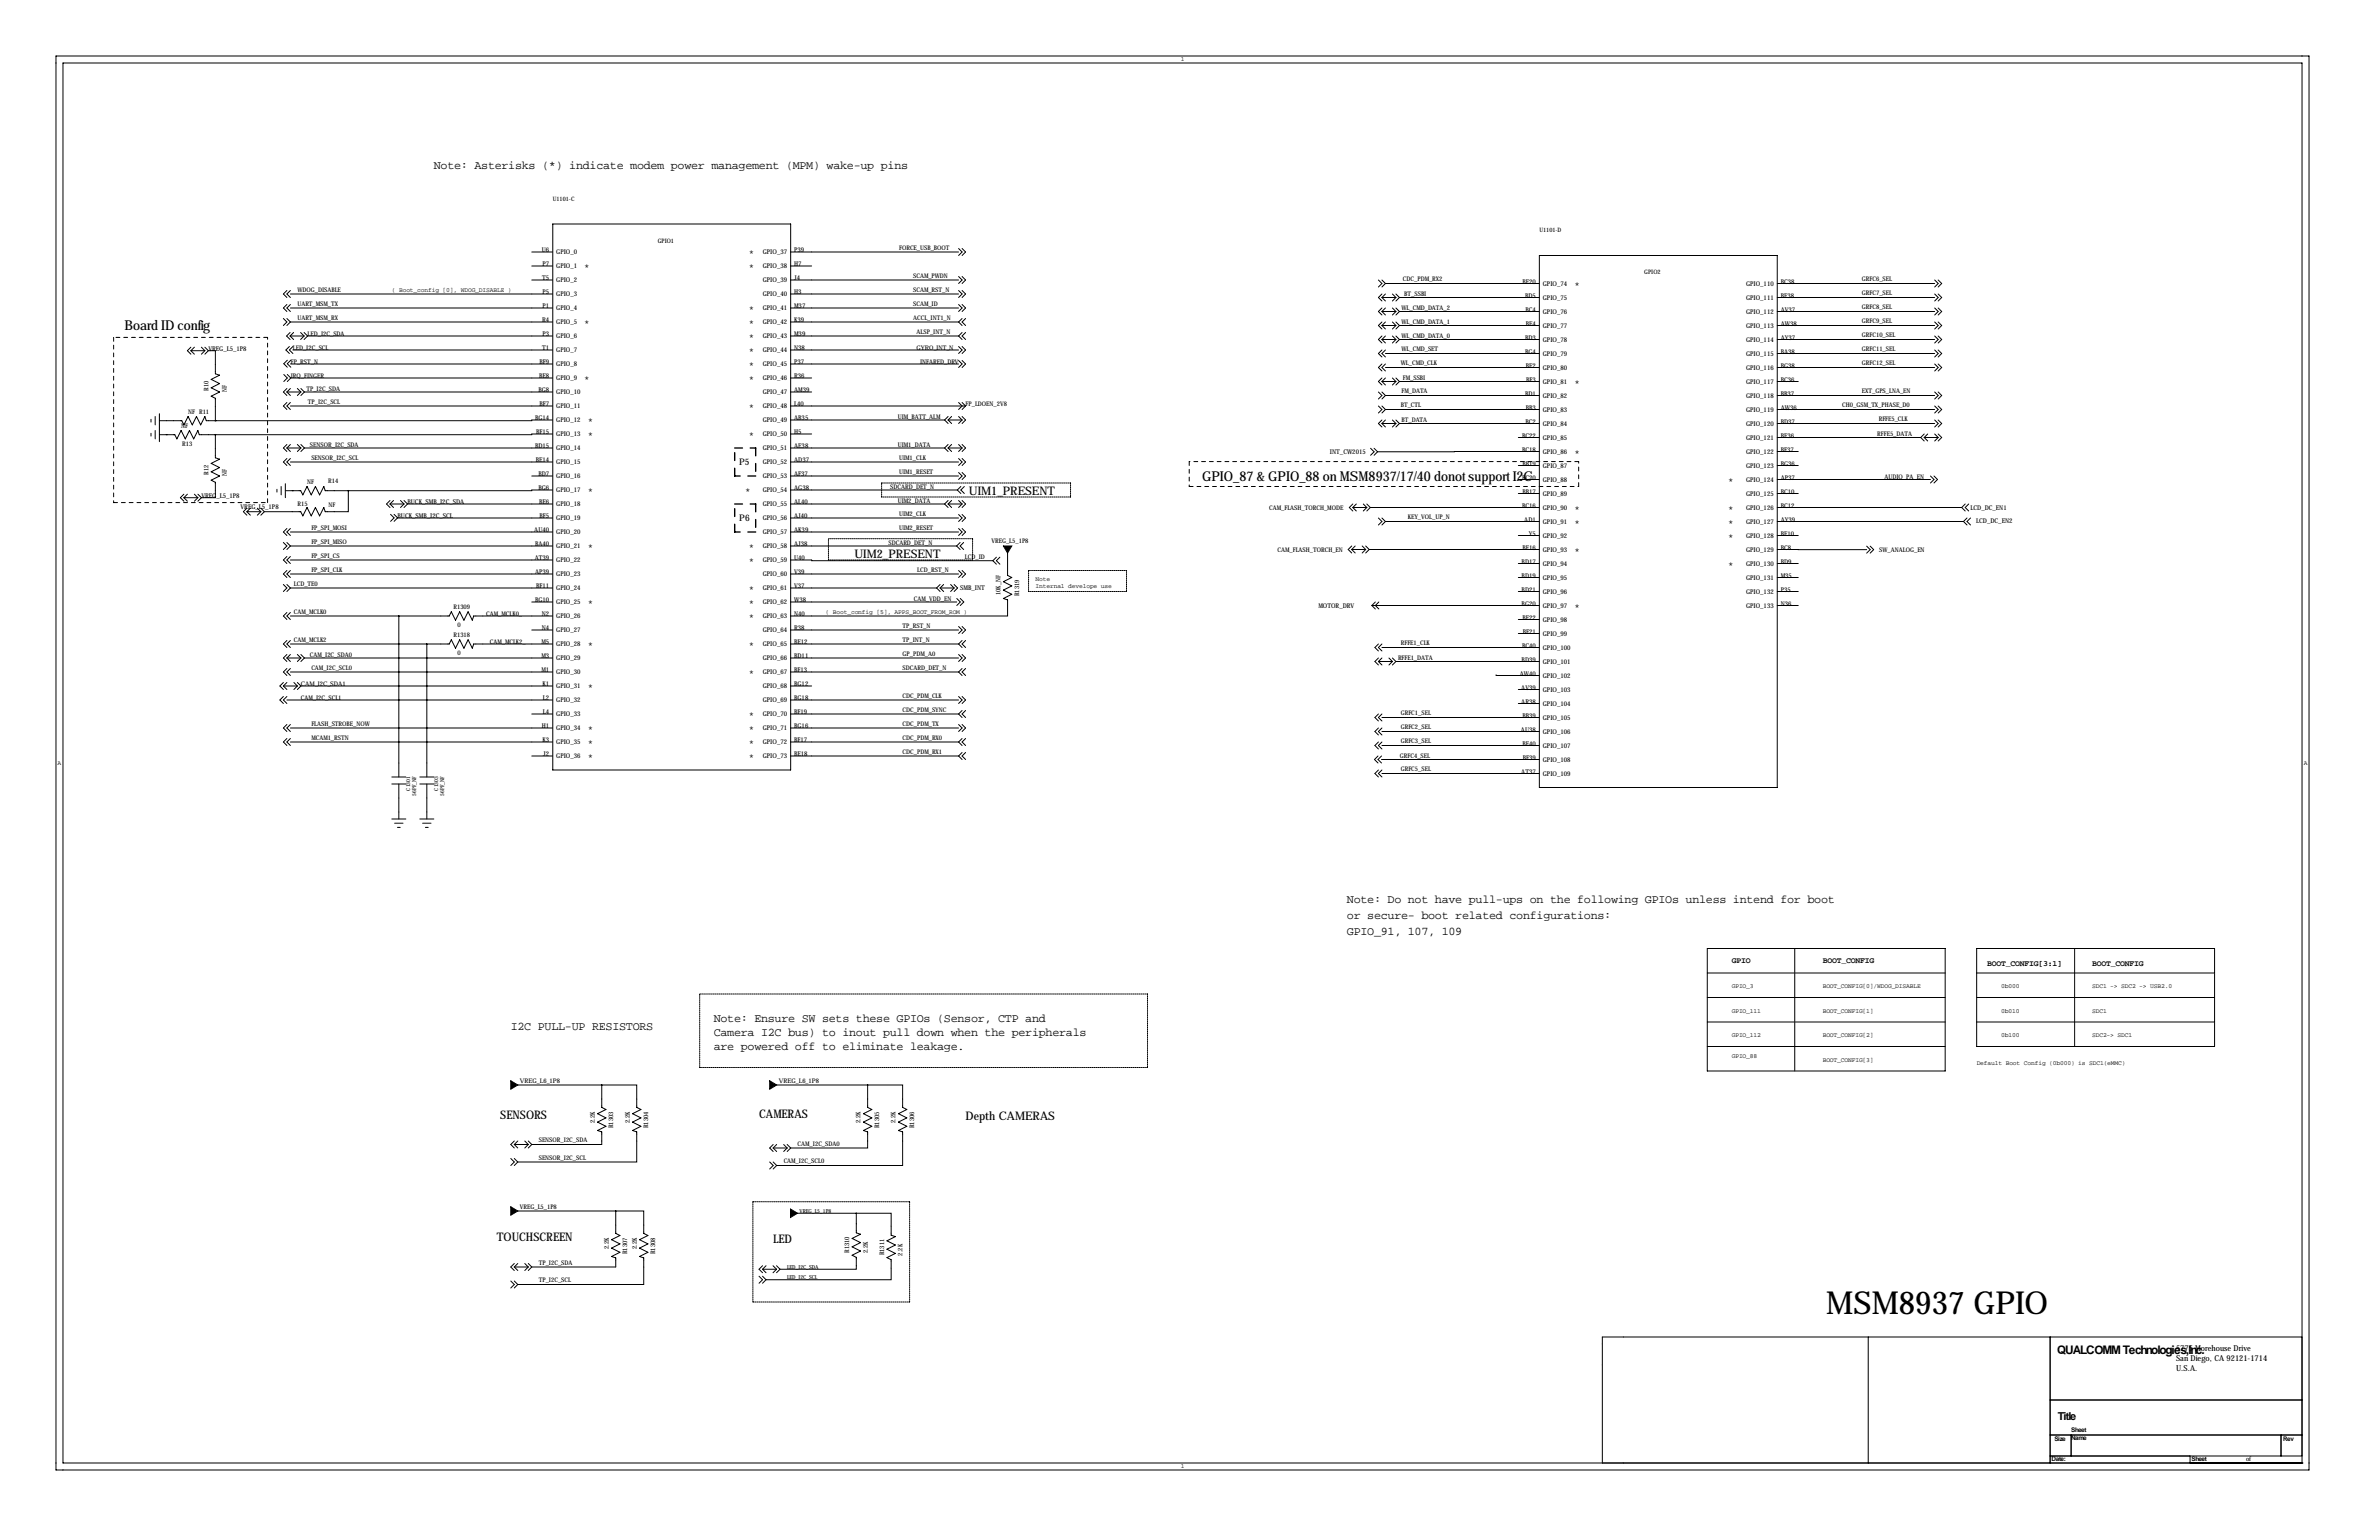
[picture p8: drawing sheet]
<svg xmlns="http://www.w3.org/2000/svg" width="864mm" height="559mm" viewBox="0 0 864 559" stroke-linecap="round" stroke-linejoin="round" font-family="sans-serif">
<defs><g id="words">
<text font-size="11.5" x="662.9" y="476.8">MSM8937 GPIO</text>
<g font-size="4.9">
<text x="45.2" y="119.8">Board ID config</text>
<text x="436.4" y="174.5">GPIO_87 &amp; GPIO_88 on MSM8937/17/40 donot support I2C</text>
</g>
<g font-size="4.3">
<text x="157.5" y="61.5">Note: Asterisks (*) indicate modem power management (MPM) wake-up pins</text>
<text x="351.7" y="179.5">UIM1_PRESENT</text>
<text x="310.2" y="202.3">UIM2_PRESENT</text>
<text x="488.9" y="327.7">Note: Do not have pull-ups on the following GPIOs unless intend for boot</text>
<text x="488.9" y="333.5">or secure- boot related configurations:</text>
<text x="488.9" y="339.3">GPIO_91, 107, 109</text>
<text x="259.1" y="370.8">Note: Ensure SW sets these GPIOs (Sensor, CTP and</text>
<text x="185.4" y="373.9">I2C PULL-UP RESISTORS</text>
<text x="259.1" y="375.9">Camera I2C bus) to inout pull down when the peripherals</text>
<text x="259.1" y="381">are powered off to eliminate leakage.</text>
<text x="181.6" y="405.9">SENSORS</text>
<text x="275.6" y="405.6">CAMERAS</text>
<text x="350.5" y="406.4">Depth CAMERAS</text>
<text x="180.3" y="450.3">TOUCHSCREEN</text>
<text x="280.6" y="450.9">LED</text>
<text x="746.8" y="491.2">QUALCOMM Technologies,Inc.</text>
</g>
<text font-size="4" x="747" y="515.1">Title</text>
<g font-size="3.3">
<text x="271.8" y="93">*</text>
<text x="212.1" y="98">*</text>
<text x="271.8" y="98">*</text>
<text x="571.5" y="104.4">*</text>
<text x="271.8" y="113.3">*</text>
<text x="212.1" y="118.4">*</text>
<text x="271.8" y="118.4">*</text>
<text x="271.8" y="123.4">*</text>
<text x="271.8" y="128.5">*</text>
<text x="271.8" y="133.6">*</text>
<text x="212.1" y="138.7">*</text>
<text x="271.8" y="138.7">*</text>
<text x="571.5" y="140">*</text>
<text x="271.8" y="148.8">*</text>
<text x="213.4" y="153.9">*</text>
<text x="213.4" y="159">*</text>
<text x="271.8" y="159">*</text>
<text x="571.5" y="165.4">*</text>
<text x="268.3" y="168.8">P5</text>
<text x="213.4" y="179.3">*</text>
<text x="270.5" y="179.3">*</text>
<text x="627.4" y="175.5">*</text>
<text x="571.5" y="185.7">*</text>
<text x="627.4" y="185.7">*</text>
<text x="268.4" y="189">P6</text>
<text x="571.5" y="190.8">*</text>
<text x="627.4" y="190.8">*</text>
<text x="627.4" y="195.8">*</text>
<text x="213.4" y="199.6">*</text>
<text x="271.8" y="199.6">*</text>
<text x="571.5" y="200.9">*</text>
<text x="271.8" y="204.7">*</text>
<text x="627.4" y="206">*</text>
<text x="271.8" y="214.9">*</text>
<text x="213.4" y="220">*</text>
<text x="271.8" y="220">*</text>
<text x="571.5" y="221.2">*</text>
<text x="271.8" y="225">*</text>
<text x="213.4" y="235.2">*</text>
<text x="271.8" y="235.2">*</text>
<text x="271.8" y="245.4">*</text>
<text x="213.4" y="250.4">*</text>
<text x="271.8" y="260.6">*</text>
<text x="213.4" y="265.7">*</text>
<text x="271.8" y="265.7">*</text>
<text x="213.4" y="270.8">*</text>
<text x="213.4" y="275.8">*</text>
<text x="271.8" y="275.8">*</text>
<text x="271.8" y="270.8">*</text>
</g>
<g font-size="3">
<text x="628.6" y="349.2">GPIO</text>
<text x="661.7" y="349.2">BOOT_CONFIG</text>
<text x="721.4" y="350.5">BOOT_CONFIG[3:1]</text>
<text x="759.5" y="350.5">BOOT_CONFIG</text>
<text x="789.9" y="490.1">5775 Morehouse Drive</text>
<text x="789.9" y="497.6">U.S.A.</text>
<text x="789.9" y="493.8">San Diego, CA 92121-1714</text>
</g>
<g font-size="2.4">
<text x="196.7" y="91.4">U6</text>
<text x="201.9" y="92.3">GPIO_0</text>
<text x="276.9" y="92.3">GPIO_37</text>
<text x="288.3" y="91.4">P39</text>
<text x="196.8" y="101.6">T5</text>
<text x="196.9" y="96.5">P7</text>
<text x="201.9" y="97.4">GPIO_1</text>
<text x="276.9" y="97.4">GPIO_38</text>
<text x="288.3" y="96.5">H7</text>
<text x="288.3" y="101.6">J4</text>
<text x="196.9" y="106.7">P5</text>
<text x="201.9" y="102.4">GPIO_2</text>
<text x="201.9" y="107.5">GPIO_3</text>
<text x="276.9" y="102.4">GPIO_39</text>
<text x="276.9" y="107.5">GPIO_40</text>
<text x="288.3" y="106.7">H3</text>
<text x="552.6" y="102.9">BE20</text>
<text x="553.6" y="107.9">BD5</text>
<text x="560.1" y="103.7">GPIO_74</text>
<text x="633.8" y="103.7">GPIO_110</text>
<text x="646.4" y="102.9">BC38</text>
<text x="646.4" y="107.9">BE38</text>
<text x="196.9" y="111.8">P1</text>
<text x="201.9" y="112.6">GPIO_4</text>
<text x="276.9" y="112.6">GPIO_41</text>
<text x="288.3" y="111.8">M37</text>
<text x="553.7" y="113">BC4</text>
<text x="560.1" y="108.8">GPIO_75</text>
<text x="560.1" y="113.9">GPIO_76</text>
<text x="633.8" y="108.8">GPIO_111</text>
<text x="633.8" y="113.9">GPIO_112</text>
<text x="646.4" y="113">AV37</text>
<text x="196.8" y="116.8">R4</text>
<text x="201.9" y="117.7">GPIO_5</text>
<text x="276.9" y="117.7">GPIO_42</text>
<text x="288.3" y="116.8">K39</text>
<text x="553.9" y="118.1">BE4</text>
<text x="560.1" y="118.9">GPIO_77</text>
<text x="633.8" y="118.9">GPIO_113</text>
<text x="646.4" y="118.1">AW</text>
<text x="649.8" y="118.1">38</text>
<text x="196.9" y="121.9">P3</text>
<text x="201.9" y="122.8">GPIO_6</text>
<text x="276.9" y="122.8">GPIO_43</text>
<text x="288.3" y="121.9">M39</text>
<text x="553.6" y="123.2">BD3</text>
<text x="560.1" y="124">GPIO_78</text>
<text x="633.8" y="124">GPIO_114</text>
<text x="646.4" y="123.2">AY37</text>
<text x="75.6" y="127.3">VREG_L5_1P8</text>
<text x="196.8" y="127">T1</text>
<text x="201.9" y="127.8">GPIO_7</text>
<text x="276.9" y="127.8">GPIO_44</text>
<text x="288.3" y="127">N38</text>
<text x="553.6" y="128.3">BG4</text>
<text x="560.1" y="129.1">GPIO_79</text>
<text x="633.8" y="129.1">GPIO_115</text>
<text x="646.4" y="128.3">BA38</text>
<text x="195.7" y="137.2">BE8</text>
<text x="195.9" y="132.1">BF9</text>
<text x="201.9" y="132.9">GPIO_8</text>
<text x="201.9" y="138">GPIO_9</text>
<text x="276.9" y="132.9">GPIO_45</text>
<text x="276.9" y="138">GPIO_46</text>
<text x="288.3" y="132.1">P37</text>
<text x="288.3" y="137.2">R36</text>
<text x="553.9" y="133.3">BE2</text>
<text x="560.1" y="134.2">GPIO_80</text>
<text x="633.8" y="134.2">GPIO_116</text>
<text x="646.4" y="133.3">BG38</text>
<text x="195.4" y="142.2">BG8</text>
<text x="201.9" y="143.1">GPIO_10</text>
<text x="276.9" y="143.1">GPIO_47</text>
<text x="288.3" y="142.2">AM39</text>
<text x="553.6" y="143.5">BD1</text>
<text x="554" y="138.4">BF3</text>
<text x="560.1" y="139.3">GPIO_81</text>
<text x="633.8" y="139.3">GPIO_117</text>
<text x="646.4" y="138.4">BC36</text>
<text x="646.4" y="143.5">BB37</text>
<text x="195.9" y="147.3">BF7</text>
<text x="201.9" y="148.2">GPIO_11</text>
<text x="276.9" y="148.2">GPIO_48</text>
<text x="288.3" y="147.3">L40</text>
<text x="553.9" y="148.6">BB3</text>
<text x="560.1" y="144.3">GPIO_82</text>
<text x="560.1" y="149.4">GPIO_83</text>
<text x="633.8" y="144.3">GPIO_118</text>
<text x="633.8" y="149.4">GPIO_119</text>
<text x="646.4" y="148.6">AW</text>
<text x="649.8" y="148.6">36</text>
<text x="194.2" y="152.4">BG14</text>
<text x="201.9" y="153.2">GPIO_12</text>
<text x="276.9" y="153.2">GPIO_49</text>
<text x="288.3" y="152.4">AB35</text>
<text x="553.7" y="153.7">BC2</text>
<text x="560.1" y="154.5">GPIO_84</text>
<text x="633.8" y="154.5">GPIO_120</text>
<text x="646.4" y="153.7">BD37</text>
<text x="194.6" y="157.5">BF15</text>
<text x="201.9" y="158.3">GPIO_13</text>
<text x="276.9" y="158.3">GPIO_50</text>
<text x="288.3" y="157.5">H5</text>
<text x="552.5" y="158.8">BC22</text>
<text x="560.1" y="159.6">GPIO_85</text>
<text x="633.8" y="159.6">GPIO_121</text>
<text x="646.4" y="158.8">BE36</text>
<text x="194.2" y="162.6">BD15</text>
<text x="194.5" y="167.6">BE14</text>
<text x="201.9" y="163.4">GPIO_14</text>
<text x="276.9" y="163.4">GPIO_51</text>
<text x="288.3" y="162.6">AE38</text>
<text x="288.3" y="167.6">AD37</text>
<text x="482.8" y="164.8">INT_CW</text>
<text x="490.9" y="164.8">2015</text>
<text x="552.5" y="163.8">BC18</text>
<text x="560.1" y="164.7">GPIO_86</text>
<text x="633.8" y="164.7">GPIO_122</text>
<text x="646.4" y="163.8">BF37</text>
<text x="195.4" y="172.7">BD7</text>
<text x="201.9" y="168.5">GPIO_15</text>
<text x="201.9" y="173.6">GPIO_16</text>
<text x="276.9" y="168.5">GPIO_52</text>
<text x="276.9" y="173.6">GPIO_53</text>
<text x="288.3" y="172.7">AF37</text>
<text x="552.5" y="174">BC20</text>
<text x="552.6" y="168.9">BB19</text>
<text x="560.1" y="169.7">GPIO_87</text>
<text x="633.8" y="169.7">GPIO_123</text>
<text x="646.4" y="168.9">BG36</text>
<text x="646.4" y="174">AP37</text>
<text x="195.4" y="177.8">BG6</text>
<text x="201.9" y="178.6">GPIO_17</text>
<text x="276.9" y="178.6">GPIO_54</text>
<text x="288.3" y="177.8">AG38</text>
<text x="552.6" y="179.1">BB17</text>
<text x="560.1" y="174.8">GPIO_88</text>
<text x="560.1" y="179.9">GPIO_89</text>
<text x="633.8" y="174.8">GPIO_124</text>
<text x="633.8" y="179.9">GPIO_125</text>
<text x="646.4" y="179.1">BC10</text>
<text x="73.1" y="180.6">VREG_L5_1P8</text>
<text x="87.3" y="184.7">VREG_L5_1P8</text>
<text x="147.9" y="182.9">BUCK_SMB_I2C_SDA</text>
<text x="195.7" y="182.9">BE6</text>
<text x="201.9" y="183.7">GPIO_18</text>
<text x="276.9" y="183.7">GPIO_55</text>
<text x="288.3" y="182.9">AL40</text>
<text x="552.5" y="184.1">BC16</text>
<text x="560.1" y="185">GPIO_90</text>
<text x="633.8" y="185">GPIO_126</text>
<text x="646.4" y="184.1">BC12</text>
<text x="715.3" y="185.2">LCD_DC_EN1</text>
<text x="144.3" y="187.9">BUCK_SMB_I2C_SCL</text>
<text x="195.9" y="188">BF5</text>
<text x="201.9" y="188.8">GPIO_19</text>
<text x="276.9" y="188.8">GPIO_56</text>
<text x="288.3" y="188">AJ40</text>
<text x="553.3" y="189.2">AD1</text>
<text x="560.1" y="190.1">GPIO_91</text>
<text x="633.8" y="190.1">GPIO_127</text>
<text x="646.4" y="189.2">AY39</text>
<text x="717.4" y="189.9">LCD_DC_EN2</text>
<text x="194" y="193">AU40</text>
<text x="201.9" y="193.9">GPIO_20</text>
<text x="276.9" y="193.9">GPIO_57</text>
<text x="288.3" y="193">AK39</text>
<text x="554.9" y="194.3">Y5</text>
<text x="560.1" y="195.1">GPIO_92</text>
<text x="633.8" y="195.1">GPIO_128</text>
<text x="646.4" y="194.3">BE10</text>
<text x="194.1" y="203.2">AT39</text>
<text x="194.2" y="198.1">BA40</text>
<text x="201.9" y="199">GPIO_21</text>
<text x="276.9" y="199">GPIO_58</text>
<text x="288.3" y="198.1">AJ38</text>
<text x="288.3" y="203.2">U40</text>
<text x="552.6" y="199.4">BE16</text>
<text x="560.1" y="200.2">GPIO_93</text>
<text x="633.8" y="200.2">GPIO_129</text>
<text x="646.4" y="199.4">BC8</text>
<text x="194.2" y="208.3">AP39</text>
<text x="201.9" y="204">GPIO_22</text>
<text x="201.9" y="209.1">GPIO_23</text>
<text x="276.9" y="204">GPIO_59</text>
<text x="276.9" y="209.1">GPIO_60</text>
<text x="288.3" y="208.3">V39</text>
<text x="552.4" y="204.5">BD17</text>
<text x="552.4" y="209.6">BD19</text>
<text x="560.1" y="205.3">GPIO_94</text>
<text x="633.8" y="205.3">GPIO_130</text>
<text x="646.4" y="204.5">BD9</text>
<text x="646.4" y="209.6">M35</text>
<text x="194.6" y="213.4">BF11</text>
<text x="201.9" y="214.2">GPIO_24</text>
<text x="276.9" y="214.2">GPIO_61</text>
<text x="288.3" y="213.4">V37</text>
<text x="348.6" y="214.2">SMB_INT</text>
<text x="552.4" y="214.6">BD21</text>
<text x="560.1" y="210.4">GPIO_95</text>
<text x="560.1" y="215.5">GPIO_96</text>
<text x="633.8" y="210.4">GPIO_131</text>
<text x="633.8" y="215.5">GPIO_132</text>
<text x="646.4" y="214.6">P35</text>
<text x="194.2" y="218.4">BG10</text>
<text x="201.9" y="219.3">GPIO_25</text>
<text x="276.9" y="219.3">GPIO_62</text>
<text x="288.3" y="218.4">W</text>
<text x="290.2" y="218.4">38</text>
<text x="478.6" y="220.8">MOTOR_DRV</text>
<text x="552.4" y="219.7">BG20</text>
<text x="560.1" y="220.5">GPIO_97</text>
<text x="633.8" y="220.5">GPIO_133</text>
<text x="646.4" y="219.7">N36</text>
<text x="196.7" y="223.5">N2</text>
<text x="201.9" y="224.4">GPIO_26</text>
<text x="276.9" y="224.4">GPIO_63</text>
<text x="288.3" y="223.5">N40</text>
<text x="552.6" y="224.8">BE22</text>
<text x="560.1" y="225.6">GPIO_98</text>
<text x="196.5" y="233.7">M5</text>
<text x="196.7" y="228.6">N4</text>
<text x="201.9" y="229.4">GPIO_27</text>
<text x="276.9" y="229.4">GPIO_64</text>
<text x="288.3" y="228.6">R38</text>
<text x="288.3" y="233.7">BE12</text>
<text x="552.8" y="229.9">BF21</text>
<text x="560.1" y="230.7">GPIO_99</text>
<text x="196.5" y="238.8">M3</text>
<text x="201.9" y="234.5">GPIO_28</text>
<text x="201.9" y="239.6">GPIO_29</text>
<text x="276.9" y="234.5">GPIO_65</text>
<text x="276.9" y="239.6">GPIO_66</text>
<text x="288.3" y="238.8">BD11</text>
<text x="552.5" y="235">BC40</text>
<text x="560.1" y="235.8">GPIO_100</text>
<text x="196.5" y="243.8">M1</text>
<text x="201.9" y="244.7">GPIO_30</text>
<text x="276.9" y="244.7">GPIO_67</text>
<text x="288.3" y="243.8">BF13</text>
<text x="551.7" y="245.1">AW</text>
<text x="552.4" y="240">BD39</text>
<text x="555.1" y="245.1">40</text>
<text x="560.1" y="240.9">GPIO_101</text>
<text x="560.1" y="245.9">GPIO_102</text>
<text x="196.9" y="248.9">K1</text>
<text x="201.9" y="249.8">GPIO_31</text>
<text x="276.9" y="249.8">GPIO_68</text>
<text x="288.3" y="248.9">BG12</text>
<text x="552.2" y="250.2">AV39</text>
<text x="560.1" y="251">GPIO_103</text>
<text x="197.1" y="254">L2</text>
<text x="201.9" y="254.8">GPIO_32</text>
<text x="276.9" y="254.8">GPIO_69</text>
<text x="288.3" y="254">BG18</text>
<text x="552.2" y="255.3">AR38</text>
<text x="560.1" y="256.1">GPIO_104</text>
<text x="197.1" y="259.1">L4</text>
<text x="201.9" y="259.9">GPIO_33</text>
<text x="276.9" y="259.9">GPIO_70</text>
<text x="288.3" y="259.1">BF19</text>
<text x="552.6" y="260.4">BB39</text>
<text x="560.1" y="261.2">GPIO_105</text>
<text x="196.7" y="264.2">H1</text>
<text x="196.9" y="269.2">K3</text>
<text x="201.9" y="265">GPIO_34</text>
<text x="276.9" y="265">GPIO_71</text>
<text x="288.3" y="264.2">BG16</text>
<text x="288.3" y="269.2">BF17</text>
<text x="552.1" y="265.4">AU38</text>
<text x="560.1" y="266.3">GPIO_106</text>
<text x="197.2" y="274.3">J2</text>
<text x="201.9" y="270.1">GPIO_35</text>
<text x="201.9" y="275.2">GPIO_36</text>
<text x="276.9" y="270.1">GPIO_72</text>
<text x="276.9" y="275.2">GPIO_73</text>
<text x="288.3" y="274.3">BE18</text>
<text x="552.6" y="270.5">BE40</text>
<text x="552.8" y="275.6">BF39</text>
<text x="560.1" y="271.3">GPIO_107</text>
<text x="552.2" y="280.7">AT37</text>
<text x="560.1" y="276.4">GPIO_108</text>
<text x="560.1" y="281.5">GPIO_109</text>
</g>
<g font-size="2.3">
<text x="428.6" y="22.2">1</text>
<text x="326.4" y="90.7">FORCE_USB_BOOT</text>
<text x="331.5" y="100.8">SCAM_PW</text>
<text x="341.2" y="100.8">DN</text>
<text x="107.9" y="105.9">W</text>
<text x="109.8" y="105.9">DOG_DISABLE</text>
<text x="142.2" y="105.9">( Boot_config [0], WDOG_DISABLE )</text>
<text x="331.5" y="105.9">SCAM_RST_N</text>
<text x="509.3" y="102.1">CDC_PDM_RX2</text>
<text x="509.8" y="107.4">BT_SSBI</text>
<text x="675.9" y="107.2">GRFC7_SEL</text>
<text x="675.9" y="102.1">GRFC6_SEL</text>
<text x="107.9" y="111">UART_MSM_TX</text>
<text x="331.5" y="111">SCAM_ID</text>
<text x="508.8" y="112.5">W</text>
<text x="510.6" y="112.5">L_CMD_DATA_2</text>
<text x="675.9" y="112.3">GRFC8_SEL</text>
<text x="107.9" y="116.1">UART_MSM_RX</text>
<text x="331.5" y="116.1">ACCL_INT1_N</text>
<text x="508.8" y="117.6">W</text>
<text x="510.6" y="117.6">L_CMD_DATA_1</text>
<text x="675.9" y="117.3">GRFC9_SEL</text>
<text x="111.7" y="121.9">LED_I2C_SDA</text>
<text x="332.7" y="121.2">ALSP_INT_N</text>
<text x="508.8" y="122.7">W</text>
<text x="510.6" y="122.7">L_CMD_DATA_0</text>
<text x="675.9" y="122.4">GRFC10_SEL</text>
<text x="105.6" y="132">FP_RST_N</text>
<text x="106.3" y="127">LED_I2C_SCL</text>
<text x="332.7" y="127">GYRO_INT_N</text>
<text x="508.8" y="127.5">W</text>
<text x="510.6" y="127.5">L_CMD_SET</text>
<text x="675.9" y="127.5">GRFC11_SEL</text>
<text x="105.6" y="137.2">IRQ_FINGER</text>
<text x="334" y="132.1">INFARED_DRV</text>
<text x="508.5" y="132.6">W</text>
<text x="509.3" y="137.9">FM_SSBI</text>
<text x="510.4" y="132.6">L_CMD_CLK</text>
<text x="675.9" y="132.6">GRFC12_SEL</text>
<text x="75.6" y="141.8" transform="rotate(-90 75.6 141.8)">R10</text>
<text x="82.3" y="142.2" transform="rotate(-90 82.3 142.2)">NF</text>
<text x="111.3" y="141.7">TP_I2C_SDA</text>
<text x="508.8" y="142.7">FM_DATA</text>
<text x="675.9" y="142.7">EXT_GPS_LNA_EN</text>
<text x="111.8" y="146.6">TP_I2C_SCL</text>
<text x="350.5" y="147.3">FP_LDOEN_2V8</text>
<text x="508.5" y="147.8">BT_CTL</text>
<text x="668.8" y="147.8">CH0_GSM_TX_PHASE_D0</text>
<text x="65.8" y="155.2">NF</text>
<text x="68.3" y="150.1">NF R11</text>
<text x="325.9" y="151.9">UIM_BATT_ALM</text>
<text x="508.8" y="153.2">BT_DATA</text>
<text x="682" y="152.9">RFFE5_CLK</text>
<text x="66.2" y="161.9">R13</text>
<text x="681.5" y="158.2">RFFE5_DATA</text>
<text x="112.5" y="162.1">SENSOR_I2C_SDA</text>
<text x="113" y="166.9">SENSOR_I2C_SCL</text>
<text x="325.9" y="162.1">UIM1_DATA</text>
<text x="326.4" y="166.9">UIM1_CLK</text>
<text x="75.6" y="172.3" transform="rotate(-90 75.6 172.3)">R12</text>
<text x="82.3" y="172.7" transform="rotate(-90 82.3 172.7)">NF</text>
<text x="326.4" y="172">UIM1_RESET</text>
<text x="684.1" y="173.7">AUDIO_PA_EN</text>
<text x="111.5" y="175.5">NF</text>
<text x="119.1" y="175.2">R14</text>
<text x="323.2" y="177.6">SDCARD_DET_N</text>
<text x="108" y="183.5">R15</text>
<text x="119.3" y="183.9">NF</text>
<text x="325.9" y="182.4">UIM2_DATA</text>
<text x="460.7" y="184.9">CAM_FLASH_TORCH_MODE</text>
<text x="326.4" y="187.2">UIM2_CLK</text>
<text x="511" y="188.5">KEY_VOL_UP_N</text>
<text x="113" y="192.3">FP_SPI_MOSI</text>
<text x="113" y="197.4">FP_SPI_MISO</text>
<text x="322.5" y="197.9">SDCARD_DET_N</text>
<text x="326.4" y="192.3">UIM2_RESET</text>
<text x="359.9" y="197.2">VREG_L5_1P8</text>
<text x="113" y="202.4">FP_SPI_CS</text>
<text x="350.3" y="202.7">LCD_ID</text>
<text x="463.8" y="200.4">CAM_FLASH_TORCH_EN</text>
<text x="682.2" y="200.4">SW</text>
<text x="685.2" y="200.4">_ANALOG_EN</text>
<text x="113" y="207.5">FP_SPI_CLK</text>
<text x="333" y="207.5">LCD_RST_N</text>
<text x="106.7" y="212.6">LCD_TE0</text>
<text x="363.2" y="216" transform="rotate(-90 363.2 216)">10K_NF</text>
<text x="375.9" y="210.8">Note</text>
<text x="375.9" y="213.4">Internal develope use</text>
<text x="164.6" y="221">R1309</text>
<text x="331.8" y="218.2">CAM_VDD_EN</text>
<text x="369.9" y="216.4" transform="rotate(-90 369.9 216.4)">R1319</text>
<text x="106.7" y="222.8">CAM_MCLK0</text>
<text x="166" y="227.7">0</text>
<text x="176.5" y="223.5">CAM_MCLK0_</text>
<text x="299.7" y="222.8">( Boot_config [5], APPS_BOOT_FROM_ROM )</text>
<text x="327.7" y="227.8">TP_RST_N</text>
<text x="106.7" y="232.9">CAM_MCLK2</text>
<text x="164.6" y="231.1">R1318</text>
<text x="177.8" y="233.7">CAM_MCLK2_</text>
<text x="327.7" y="232.9">TP_INT_N</text>
<text x="112.5" y="238.3">CAM_I2C_SDA0</text>
<text x="166" y="237.8">0</text>
<text x="327.7" y="238">GP_PDM_A0</text>
<text x="507.5" y="239.5">RFFE1_DATA</text>
<text x="508.5" y="234.2">RFFE1_CLK</text>
<text x="113" y="243.1">CAM_I2C_SCL0</text>
<text x="327.7" y="243.1">SDCARD_DET_N</text>
<text x="109.2" y="248.9">CAM_I2C_SDA1</text>
<text x="109.2" y="254">CAM_I2C_SCL1</text>
<text x="327.7" y="253.2">CDC_PDM_CLK</text>
<text x="113" y="263.4">FLASH_STROBE_NOW</text>
<text x="327.7" y="258.3">CDC_PDM_SYNC</text>
<text x="327.7" y="263.4">CDC_PDM_TX</text>
<text x="508.5" y="259.6">GRFC1_SEL</text>
<text x="113" y="268.5">MCAM1_RSTN</text>
<text x="327.7" y="268.5">CDC_PDM_RX0</text>
<text x="508.5" y="269.7">GRFC3_SEL</text>
<text x="508.5" y="264.7">GRFC2_SEL</text>
<text x="327.7" y="273.6">CDC_PDM_RX1</text>
<text x="508.2" y="274.9">GRFC4_SEL</text>
<text x="20.9" y="277.5">A</text>
<text x="508.5" y="279.9">GRFC5_SEL</text>
<text x="836.3" y="277.5">A</text>
<text x="628.6" y="358.6">GPIO_3</text>
<text x="661.7" y="358.6">BOOT_CONFIG[0]/WDOG_DISABLE</text>
<text x="726.4" y="358.6">0b000</text>
<text x="759.5" y="358.6">SDC1 -&gt; SDC2 -&gt; USB2.0</text>
<text x="628.6" y="367.5">GPIO_111</text>
<text x="661.7" y="367.5">BOOT_CONFIG[1]</text>
<text x="726.4" y="367.5">0b010</text>
<text x="759.5" y="367.5">SDC1</text>
<text x="628.6" y="376.4">GPIO_112</text>
<text x="661.7" y="376.4">BOOT_CONFIG[2]</text>
<text x="726.4" y="376.4">0b100</text>
<text x="759.5" y="376.4">SDC2-&gt; SDC1</text>
<text x="628.6" y="384">GPIO_88</text>
<text x="661.7" y="385.3">BOOT_CONFIG[3]</text>
<text x="717.5" y="386.6">Default Boot Config (0b000) is SDC1(eMMC)</text>
<text x="188.7" y="392.9">VREG_L6_1P8</text>
<text x="282.7" y="392.9">VREG_L6_1P8</text>
<text x="215.9" y="407.5" transform="rotate(-90 215.9 407.5)">2.2K</text>
<text x="228.6" y="407.5" transform="rotate(-90 228.6 407.5)">2.2K</text>
<text x="312.4" y="407.5" transform="rotate(-90 312.4 407.5)">2.2K</text>
<text x="325.1" y="407.5" transform="rotate(-90 325.1 407.5)">2.2K</text>
<text x="222.6" y="409.4" transform="rotate(-90 222.6 409.4)">R1303</text>
<text x="235.3" y="409.4" transform="rotate(-90 235.3 409.4)">R1304</text>
<text x="319.1" y="409.4" transform="rotate(-90 319.1 409.4)">R1305</text>
<text x="331.8" y="409.4" transform="rotate(-90 331.8 409.4)">R1306</text>
<text x="195.6" y="414.5">SENSOR_I2C_SDA</text>
<text x="289.6" y="415.8">CAM_I2C_SDA0</text>
<text x="195.6" y="420.9">SENSOR_I2C_SCL</text>
<text x="284.5" y="422.1">CAM_I2C_SCL0</text>
<text x="188.7" y="438.7">VREG_L5_1P8</text>
<text x="221" y="453.2" transform="rotate(-90 221 453.2)">2.2K</text>
<text x="227.7" y="455.2" transform="rotate(-90 227.7 455.2)">R1307</text>
<text x="231.1" y="453.2" transform="rotate(-90 231.1 453.2)">2.2K</text>
<text x="237.8" y="455.2" transform="rotate(-90 237.8 455.2)">R1308</text>
<text x="308.3" y="454.7" transform="rotate(-90 308.3 454.7)">R1310</text>
<text x="315" y="454.8" transform="rotate(-90 315 454.8)">2.2K</text>
<text x="321" y="455.6" transform="rotate(-90 321 455.6)">R1311</text>
<text x="327.6" y="455.7" transform="rotate(-90 327.6 455.7)">2.2K</text>
<text x="195.6" y="459">TP_I2C_SDA</text>
<text x="195.6" y="465.3">TP_I2C_SCL</text>
<text x="751.8" y="519.6">Sheet</text>
<text x="745.7" y="522.7">Size</text>
<text x="751.8" y="522.5">Name</text>
<text x="828.8" y="523">Rev</text>
<text x="428.6" y="532.8">1</text>
<text x="744.7" y="530.1">Date:</text>
<text x="795.5" y="530.1">Sheet</text>
<text x="815.3" y="530.1">of</text>
</g>
<g font-size="2.2">
<text x="200.7" y="72.9">U1101-C</text>
<text x="238.8" y="88.1">GPIO1</text>
<text x="558.8" y="84.3">U1101-D</text>
<text x="596.9" y="99.6">GPIO2</text>
</g>
<g font-size="2">
<text x="148.8" y="286.9" transform="rotate(-90 148.8 286.9)">C1301</text>
<text x="159" y="286.9" transform="rotate(-90 159 286.9)">C1303</text>
<text x="151.1" y="288.8" transform="rotate(-90 151.1 288.8)">56PF_NF</text>
<text x="161.3" y="288.8" transform="rotate(-90 161.3 288.8)">56PF_NF</text>
<text x="290.3" y="440">VREG_L5_1P8</text>
<text x="285.7" y="460.3">LED_I2C_SDA</text>
<text x="285.7" y="464.1">LED_I2C_SCL</text>
</g>
</g></defs>
<g fill="none" stroke="#000" stroke-width=".36">
<path d="M20.3 20.3h817.9v513.1h-817.9zM22.9 22.9h812.8v508h-812.8zM193 96.5h7.7M193 91.4h7.7M200.7 81.3h86.3v198.1h-86.3zM287 96.5h7.6M287 91.4h61M348 90.2l1.2 1.2-1.2 1.3M349.2 90.2l1.3 1.2-1.3 1.3M558.8 92.7h86.4v193.1h-86.4zM102.9 115.6l1.2 1.2-1.2 1.3M104.1 115.6l1.3 1.2"/>
<path d="M104.1 110.5l-1.2 1.3 1.2 1.2M104.1 105.4l-1.2 1.3 1.2 1.2M105.4 106.7h95.3M105.4 111.8h95.3M105.4 116.8h95.3M105.4 116.8l-1.3 1.3M105.4 110.5l-1.3 1.3 1.3 1.2M105.4 105.4l-1.3 1.3 1.3 1.2M193 101.6h7.7M287 101.6h61M287 106.7h61M287 111.8h61"/>
<path d="M287 116.8h61M348 116.8l1.2 1.3M348 100.3l1.2 1.3-1.2 1.3M348 105.4l1.2 1.3-1.2 1.2M348 110.5l1.2 1.3-1.2 1.2M349.2 115.6l-1.2 1.2M349.2 100.3l1.3 1.3-1.3 1.3M349.2 105.4l1.3 1.3-1.3 1.2M349.2 110.5l1.3 1.3-1.3 1.2M350.5 115.6l-1.3 1.2 1.3 1.3M500.4 101.6l1.2 1.3-1.2 1.2M501.6 107.9h5.1"/>
<path d="M501.6 113h5.1M501.6 118.1h5.1M501.6 106.7l-1.2 1.2 1.2 1.3M501.6 111.8l-1.2 1.2 1.2 1.3M501.6 101.6l1.3 1.3M501.6 107.9l1.3 1.3M501.6 118.1l1.3 1.3M501.6 116.8l-1.2 1.3 1.2 1.3M501.6 113l1.3 1.3M502.9 102.9h55.9M502.9 102.9l-1.3 1.2M502.9 106.7l-1.3 1.2"/>
<path d="M502.9 111.8l-1.3 1.2M502.9 116.8l-1.3 1.3M505.5 111.8l1.2 1.2M505.5 106.7l1.2 1.2M505.5 116.8l1.2 1.3M506.7 106.7l1.3 1.2M506.7 107.9l-1.2 1.3M506.7 118.1l-1.2 1.3M506.7 113l-1.2 1.3M506.7 116.8l1.3 1.3M506.7 111.8l1.3 1.2M508 107.9h50.8"/>
<path d="M508 113h50.8M508 118.1h50.8M508 107.9l-1.3 1.3M508 118.1l-1.3 1.3M508 113l-1.3 1.3M645.2 102.9h57.1M645.2 107.9h57.1M645.2 113h57.1M645.2 118.1h57.1M702.3 106.7l1.3 1.2-1.3 1.3M702.3 116.8l1.3 1.3-1.3 1.3M702.3 101.6l1.3 1.3-1.3 1.2"/>
<path d="M702.3 111.8l1.3 1.2-1.3 1.3M703.6 106.7l1.2 1.2-1.2 1.3M703.6 116.8l1.2 1.3-1.2 1.3M703.6 101.6l1.2 1.3-1.2 1.2M703.6 111.8l1.2 1.2-1.2 1.3M69.3 126l-1.3 1.3 1.3 1.2M69.3 127.3l1.3 1.2M69.3 127.3h5.1M70.6 126l-1.3 1.3M73.1 126l1.3 1.3M74.4 126l1.2 1.3M74.4 127.3l-1.3 1.2"/>
<path d="M75.6 127.3h2.6v8.3l1.5 .5-3 1.6 3 1.5-3 1.5 3 1.5-3 1.6 1.5 .7v8.2M75.6 127.3l-1.2 1.2M103 135.9l1.3 1.3-1.3 1.2M104.3 135.9l1.3 1.3M104.3 130.7l-1.3 1.3 1.3 1.2M105.1 125.7l-1.3 1.3 1.3 1.3M105.3 121.9h5.1M105.3 120.6l-1.3 1.3 1.3 1.3M105.3 121.9l1.3 1.3M105.6 132l95.1 .1M105.6 137.2h95.1M105.6 137.2l-1.3 1.2"/>
<path d="M105.6 130.7l-1.3 1.3 1.3 1.2M106.3 127h94.4M106.3 125.7l-1.2 1.3 1.2 1.3M106.6 120.6l-1.3 1.3M109.1 120.6l1.3 1.3M110.4 120.6l1.3 1.3M110.4 121.9l-1.3 1.3M111.7 121.9h89M111.7 121.9l-1.3 1.3M287 121.9h61M287 127h61M287 132.1h61"/>
<path d="M287 137.2h7.6M348 121.9l1.2 1.3M348 125.7l1.2 1.3-1.2 1.3M348 130.8l1.2 1.3-1.2 1.2M349.2 120.6l-1.2 1.3M349.2 125.7l1.3 1.3-1.3 1.3M349.2 130.8l1.3 1.3-1.3 1.2M350.5 120.6l-1.3 1.3 1.3 1.3M501.6 123.2h5.1M501.6 138.4h5.1M501.6 121.9l-1.2 1.3 1.2 1.3M501.6 123.2l1.3 1.3"/>
<path d="M501.6 137.2l-1.2 1.2 1.2 1.3M501.6 138.4l1.3 1.3M501.6 132.1l-1.2 1.2 1.2 1.3M501.6 127l-1.2 1.3 1.2 1.2M502.9 128.3h55.9M502.9 133.3h55.9M502.9 121.9l-1.3 1.3M502.9 127l-1.3 1.3 1.3 1.2M502.9 137.2l-1.3 1.2M502.9 132.1l-1.3 1.2 1.3 1.3M505.5 121.9l1.2 1.3M505.5 137.2l1.2 1.2"/>
<path d="M506.7 121.9l1.3 1.3M506.7 123.2l-1.2 1.3M506.7 137.2l1.3 1.2M506.7 138.4l-1.2 1.3M508 123.2h50.8M508 138.4h50.8M508 123.2l-1.3 1.3M508 138.4l-1.3 1.3M645.2 123.2h57.1M645.2 128.3h57.1M645.2 133.3h57.1M645.2 138.4h7.6"/>
<path d="M702.3 121.9l1.3 1.3-1.3 1.3M702.3 127l1.3 1.3-1.3 1.2M702.3 132.1l1.3 1.2-1.3 1.3M703.6 121.9l1.2 1.3-1.2 1.3M703.6 127l1.2 1.3-1.2 1.2M703.6 132.1l1.2 1.2-1.2 1.3M54.8 152.1v1.1M54.8 157.2v1M56.3 151.1v3.1M56.3 156.2v3.1M57.9 152.7h8.1l.8 1.5 1.5-3.1 1.5 3.1 1.5-3.1 1.5 3.1 1.6-3.1 .5 1.6h3.3M57.9 157.7h5.5l.8 1.6 1.5-3.1 1.6 3.1 1.5-3.1 1.5 3.1 1.5-3.1 .5 1.5h5.9"/>
<path d="M57.9 150.1v10.2M60.4 157.7h.1M78.2 152.7h.1M78.2 157.7v8.4l1.5 .5-3 1.5 3 1.6-3 1.5 3 1.5-3 1.5 1.5 .8v5.6h-5.1M104.1 142.2h5.1M104.1 141l-1.2 1.2 1.2 1.3M104.1 142.2l1.3 1.3M104.1 146.1l-1.2 1.2 1.2 1.3M105.4 147.3h95.3M105.4 141l-1.3 1.2M105.4 146.1l-1.3 1.2 1.3 1.3M107.9 141l1.3 1.2"/>
<path d="M109.2 141l1.3 1.2M109.2 142.2l-1.3 1.3M110.5 142.2h90.2M110.5 142.2l-1.3 1.3M200.7 152.4h-7.7v.3h-114.8M200.7 157.5h-7.7v.2h-114.8M287 142.2h7.6M287 147.3h63.5M287 152.4h55.9M287 157.5h7.6M342.9 152.4l1.3 1.3M344.2 152.4h5"/>
<path d="M344.2 151.1l-1.3 1.3M344.2 152.4l1.2 1.3M345.4 151.1l-1.2 1.3M348 151.1l1.2 1.3M348 146.1l1.2 1.2-1.2 1.3M349.2 151.1l1.3 1.3-1.3 1.3M349.2 152.4l-1.2 1.3M349.2 146.1l1.3 1.2M350.5 147.3l-1.3 1.3M500.4 147.3l1.2 1.3-1.2 1.3M500.4 142.2l1.2 1.3-1.2 1.3M501.6 153.7h5.1"/>
<path d="M501.6 152.4l-1.2 1.3 1.2 1.2M501.6 153.7l1.3 1.2M501.6 147.3l1.3 1.3M501.6 142.2l1.3 1.3M502.9 143.5h55.9M502.9 148.6h55.9M502.9 152.4l-1.3 1.3M502.9 143.5l-1.3 1.3M502.9 148.6l-1.3 1.3M505.5 152.4l1.2 1.3M506.7 152.4l1.3 1.3M506.7 153.7l-1.2 1.2"/>
<path d="M508 153.7h50.8M508 153.7l-1.3 1.2M551.2 158.8h7.6M645.2 143.5h57.1M645.2 148.6h57.1M645.2 153.7h57.1M645.2 158.8h52M697.2 158.8l1.3 1.2M698.5 158.8h5.1M698.5 157.5l-1.3 1.3M698.5 158.8l1.3 1.2M699.8 157.5l-1.3 1.3"/>
<path d="M702.3 157.5l1.3 1.3M702.3 152.4l1.3 1.3-1.3 1.2M702.3 147.3l1.3 1.3-1.3 1.3M702.3 142.2l1.3 1.3-1.3 1.3M703.6 157.5l1.2 1.3-1.2 1.2M703.6 158.8l-1.3 1.2M703.6 152.4l1.2 1.3-1.2 1.2M703.6 147.3l1.2 1.3-1.2 1.3M703.6 142.2l1.2 1.3-1.2 1.3M66.8 179.3l-1.3 1.3 1.3 1.3M68 179.3l-1.2 1.3M70.6 179.3l1.2 1.3"/>
<path d="M71.8 179.3l1.3 1.3M100.5 177.5v1.1M102.1 176.5v3.1M103.6 178.1h5.6l.7 1.5 1.6-3.1 1.5 3.1 1.5-3.1 1.5 3.1 1.6-3.1 .5 1.6h8.3M103.6 175.5v5.1M104.1 162.6h5.1M104.1 161.3l-1.2 1.3 1.2 1.2M104.1 162.6l1.3 1.2M104.1 166.4l-1.2 1.2 1.2 1.3M105.4 167.6h95.3M105.4 161.3l-1.3 1.3M105.4 166.4l-1.3 1.2 1.3 1.3"/>
<path d="M106.1 178.1h.1M107.9 161.3l1.3 1.3M109.2 161.3l1.3 1.3M109.2 162.6l-1.3 1.2M110.5 162.6h90.2M110.5 162.6l-1.3 1.2M126.4 178.1v7.6h-8.3l-.5-1.6-1.6 3.1-1.5-3.1-1.5 3.1-1.5-3.1-1.6 3.1-.7-1.5h-13.2M193 172.7h7.7M200.7 177.8h-7.7v.3h-66.6M287 162.6h55.9M287 167.6h61M287 172.7h61"/>
<path d="M287 177.8h60.5M342.9 162.6l1.3 1.2M344.2 162.6h5M344.2 161.3l-1.3 1.3M344.2 162.6l1.2 1.2M345.4 161.3l-1.2 1.3M347.5 177.8l1.3 1.3M348 161.3l1.2 1.3M348 166.4l1.2 1.2-1.2 1.3M348 171.4l1.2 1.3-1.2 1.3M348.8 176.5l-1.3 1.3M349.2 161.3l1.3 1.3-1.3 1.2"/>
<path d="M349.2 162.6l-1.2 1.2M349.2 171.4l1.3 1.3-1.3 1.3M349.2 166.4l1.3 1.2-1.3 1.3M350.1 176.5l-1.3 1.3 1.3 1.3M497.5 162.7l1.3 1.2-1.3 1.3M498.8 162.7l1.3 1.2M500.1 163.9l-1.3 1.3M551.2 168.9h7.6M551.2 174h7.6M551.2 179.1h7.6M558.8 163.8l-58.7 .1M645.2 163.8h7.6"/>
<path d="M645.2 168.9h7.6M645.2 174h55.6M645.2 179.1h7.6M700.8 172.7l1.3 1.3-1.3 1.3M702.1 172.7l1.2 1.3-1.2 1.3M66.8 180.6l1.2 1.3M66.8 180.6h5M71.8 180.6l-1.2 1.3M73.1 180.6l-1.3 1.3M89.6 185.7h5.1M89.6 184.4l-1.3 1.3 1.3 1.2M89.6 185.7l1.3 1.2"/>
<path d="M90.9 184.4l-1.3 1.3M93.4 184.4l1.3 1.3M94.7 184.4l1.3 1.3M94.7 185.7l-1.3 1.2M96 185.7l-1.3 1.2M102.9 196.8l1.2 1.3-1.2 1.3M104.1 191.8l-1.2 1.2 1.2 1.3M104.1 196.8l1.3 1.3M105.4 193h95.3M105.4 198.1h95.3M105.4 191.8l-1.3 1.2 1.3 1.3M105.4 198.1l-1.3 1.3"/>
<path d="M141.6 182.9h5.1M141.6 181.6l-1.3 1.3 1.3 1.2M141.6 182.9l1.2 1.2M141.8 186.6l1.3 1.3-1.3 1.3M142.8 181.6l-1.2 1.3M143.1 186.6l1.2 1.3M144.3 187.9l56.4 .1M144.3 187.9l-1.2 1.3M145.4 181.6l1.3 1.3M146.7 181.6l1.2 1.3M146.7 182.9l-1.3 1.2M147.9 182.9h52.8"/>
<path d="M147.9 182.9l-1.2 1.2M287 182.9h55.9M287 188h61M287 193h61M287 198.1h60.3M342.9 182.9l1.3 1.2M344.2 182.9h5M344.2 181.6l-1.3 1.3M344.2 182.9l1.2 1.2M345.4 181.6l-1.2 1.3M347.3 198.1l1.2 1.3M348 181.6l1.2 1.3"/>
<path d="M348 186.7l1.2 1.3-1.2 1.2M348 191.8l1.2 1.2-1.2 1.3M348.5 196.8l-1.2 1.3M349.2 181.6l1.3 1.3-1.3 1.2M349.2 182.9l-1.2 1.2M349.2 186.7l1.3 1.3-1.3 1.2M349.2 191.8l1.3 1.2-1.3 1.3M349.8 196.8l-1.3 1.3 1.3 1.3M490.7 199.4h5.1M490.7 198.1l-1.3 1.3 1.3 1.3M490.7 199.4l1.2 1.3M491.1 184.1h5.1"/>
<path d="M491.1 182.9l-1.3 1.2 1.3 1.3M491.1 184.1l1.3 1.3M491.9 198.1l-1.2 1.3M492.4 182.9l-1.3 1.2M494.5 198.1l1.3 1.3M494.9 182.9l1.3 1.2M495.8 198.1l1.2 1.3M495.8 199.4l-1.3 1.3M496.2 182.9l1.2 1.2M496.2 184.1l-1.3 1.3M497 199.4h61.8M497 199.4l-1.2 1.3"/>
<path d="M497.4 184.1h61.4M497.4 184.1l-1.2 1.3M500.4 188l1.2 1.2-1.2 1.3M501.6 188l1.3 1.2M502.9 189.2h55.9M502.9 189.2l-1.3 1.3M551.2 194.3h7.6M645.2 199.4h32.4M645.2 184.1h66.9M645.2 189.2h67.6M645.2 194.3h7.6M677.6 198.2l1.3 1.2-1.3 1.3"/>
<path d="M678.9 198.2l1.3 1.2-1.3 1.3M712.1 184.1l1.3 1.3M712.8 189.2l1.2 1.3M713.4 182.9l-1.3 1.2M714 188l-1.2 1.2M714.7 182.9l-1.3 1.2 1.3 1.3M715.3 188l-1.3 1.2 1.3 1.3M102.9 212.1l1.2 1.3-1.2 1.2M104.1 212.1l1.3 1.3M104.1 201.9l-1.2 1.3 1.2 1.3M104.1 207l-1.2 1.3 1.2 1.3M105.4 203.2h95.3"/>
<path d="M105.4 208.3h95.3M105.4 213.4h95.3M105.4 213.4l-1.3 1.2M105.4 201.9l-1.3 1.3 1.3 1.3M105.4 207l-1.3 1.3 1.3 1.3M193 218.4h7.7M287 203.2h7.6v.3h65.8M287 208.3h61M287 213.4h53M287 218.4h60.3M340 213.4l1.3 1.2M341.3 213.4h5.1"/>
<path d="M341.3 212.1l-1.3 1.3M341.3 213.4l1.2 1.2M342.5 212.1l-1.2 1.3M345.1 212.1l1.3 1.3M346.4 212.1l1.2 1.3-1.2 1.2M346.4 213.4l-1.3 1.2M347.3 217.2l1.3 1.2-1.3 1.3M348 207l1.2 1.3-1.2 1.3M348.6 217.2l1.3 1.2-1.3 1.3M349.2 207l1.3 1.3-1.3 1.3M360.4 203.5l1.3 1.2M361.7 202.2l-1.3 1.3"/>
<path d="M363 202.2l-1.3 1.3 1.3 1.2M365.8 200.7v8.1l1.5 .8-3.1 1.5 3.1 1.5-3.1 1.5 3.1 1.5-3.1 1.6 1.6 .5v5.8h-78.8M498 219.7h60.8M498 219.7l1.3 1.3M499.3 218.4l-1.3 1.3M500.5 218.4l-1.2 1.3 1.2 1.3M551.2 204.5h7.6M551.2 209.6h7.6M551.2 214.6h7.6M645.2 204.5h7.6M645.2 209.6h7.6M645.2 214.6h7.6"/>
<path d="M645.2 219.7h7.6M104.1 238.8h5.1M104.1 222.2l-1.2 1.3 1.2 1.3M104.1 237.5l-1.2 1.3 1.2 1.2M104.1 238.8l1.3 1.2M104.1 232.4l-1.2 1.3 1.2 1.2M105.4 223.5h57.7l.7-1.5 1.6 3 1.5-3 1.5 3 1.5-3 1.5 3 .6-1.5h28.7M105.4 233.7h57.7l.7-1.5 1.6 3 1.5-3 1.5 3 1.5-3 1.5 3 .6-1.5h28.7M105.4 222.2l-1.3 1.3 1.3 1.3M105.4 237.5l-1.3 1.3M105.4 232.4l-1.3 1.3 1.3 1.2M107.9 237.5l1.3 1.3"/>
<path d="M109.2 237.5l1.3 1.3M109.2 238.8l-1.3 1.2M110.5 238.8h90.2M110.5 238.8l-1.3 1.2M144.8 223.5v58.4M154.9 233.7v48.2M193 228.6h7.7M287 228.6h61M287 233.7h61M287 238.8h61M348 227.3l1.2 1.3-1.2 1.3M348 233.7l1.2 1.2"/>
<path d="M348 237.5l1.2 1.3-1.2 1.2M349.2 227.3l1.3 1.3-1.3 1.3M349.2 232.4l-1.2 1.3M349.2 237.5l1.3 1.3-1.3 1.2M350.5 232.4l-1.3 1.3 1.3 1.2M500.4 238.8l-1.3 1.2 1.3 1.3M500.4 233.7l-1.3 1.2 1.3 1.3M501.6 234.9h57.2M501.6 238.8l-1.2 1.2M501.6 233.7l-1.2 1.2 1.2 1.3M504.2 238.8l1.3 1.2M505.5 238.8l1.2 1.2"/>
<path d="M551.2 224.8h7.6M551.2 229.9h7.6M102.9 248.9h5M102.9 252.7l-1.3 1.3 1.3 1.3M102.9 247.6l-1.3 1.3 1.3 1.3M102.9 248.9l1.2 1.3M104.1 254h96.6M104.1 242.6l-1.2 1.2 1.2 1.3M104.1 252.7l-1.2 1.3 1.2 1.3M104.1 247.6l-1.2 1.3M105.4 243.8h95.3M105.4 242.6l-1.3 1.2 1.3 1.3"/>
<path d="M106.7 247.6l1.2 1.3M107.9 247.6l1.3 1.3M107.9 248.9l-1.2 1.3M109.2 248.9h91.5M109.2 248.9l-1.3 1.3M193 259.1h7.7M287 243.8h61M287 248.9h7.6M287 254h61M287 259.1h61M348 259.1l1.2 1.2M348 252.7l1.2 1.3-1.2 1.3"/>
<path d="M348 243.8l1.2 1.3M349.2 257.8l-1.2 1.3M349.2 252.7l1.3 1.3-1.3 1.3M349.2 242.6l-1.2 1.2M350.5 257.8l-1.3 1.3 1.3 1.2M350.5 242.6l-1.3 1.2 1.3 1.3M500.4 240h5.1M500.4 240l1.2 1.3M500.4 259.1l-1.3 1.2 1.3 1.3M501.6 259.1l-1.2 1.2 1.2 1.3M505.5 240l-1.3 1.3M506.7 240h52.1"/>
<path d="M506.7 240l-1.2 1.3M543.1 244.9v.2h15.7M551.2 250.2h7.6M551.2 255.3h7.6M104.1 268l-1.2 1.2 1.2 1.3M104.1 262.9l-1.2 1.3 1.2 1.2M105.4 264.2h95.3M105.4 269.2h95.3M105.4 268l-1.3 1.2 1.3 1.3M105.4 262.9l-1.3 1.3 1.3 1.2M193 274.3h7.7M287 264.2h61"/>
<path d="M287 269.2h61M287 274.3h61M348 274.3l1.2 1.3M348 269.2l1.2 1.3M348 262.9l1.2 1.3-1.2 1.2M349.2 273l-1.2 1.3M349.2 268l-1.2 1.2M349.2 262.9l1.3 1.3-1.3 1.2M350.5 273l-1.3 1.3 1.3 1.3M350.5 268l-1.3 1.2 1.3 1.3M500.2 274.3l-1.2 1.3 1.2 1.3M500.4 269.2l-1.3 1.3 1.3 1.3"/>
<path d="M500.4 279.4l-1.3 1.3 1.3 1.2M500.4 264.2l-1.3 1.2 1.3 1.3M501.5 275.6h57.3M501.5 274.3l-1.3 1.3 1.3 1.3M501.6 260.3h57.2M501.6 265.4h57.2M501.6 270.5h57.2M501.6 269.2l-1.2 1.3 1.2 1.3M501.6 279.4l-1.2 1.3 1.2 1.2M501.6 264.2l-1.2 1.2 1.2 1.3M142.2 281.9h5.1M142.2 284.5h5.1"/>
<path d="M142.2 297.2h5.1M143.3 298.7h3M144.8 284.5v12.7M152.4 281.9h5.1M152.4 284.5h5.1M152.4 297.2h5.1M153.4 298.7h3.1M154.9 284.5v12.7M501.6 280.7h57.2M144.3 300.2h1M154.4 300.2h1M619.8 344.2h86.3v44.4h-86.3z"/>
<path d="M619.8 353.1h86.3M651.5 344.2v44.4M717.5 344.2h86.4v35.5h-86.4zM717.5 353.1h86.4M753.1 344.2v35.5M619.8 361.9h86.3M619.8 370.8h86.3M619.8 379.7h86.3M717.5 361.9h86.4M717.5 370.8h86.4M188 393.7h30.4M218.4 393.7h12.7v8.1l1.6 .8-3.1 1.5 3.1 1.5-3.1 1.6 3.1 1.5-3.1 1.5 1.5 .5v10.9h-43.1"/>
<path d="M218.4 393.7v8.1l1.6 .8-3.1 1.5 3.1 1.5-3.1 1.6 3.1 1.5-3.1 1.5 1.5 .5v4.6h-25.4M281.9 393.7h33.1M315 393.7v8.1l1.5 .8-3.1 1.5 3.1 1.5-3.1 1.6 3.1 1.5-3.1 1.5 1.6 .5v5.9h-28M315 393.7h12.7v8.1l1.5 .8-3.1 1.5 3.1 1.5-3.1 1.6 3.1 1.5-3.1 1.5 1.6 .5v12.2h-45.8M186.7 414l-1.3 1.3 1.3 1.3M186.7 415.3l1.3 1.3M186.7 415.3h5.1M188 414l-1.3 1.3M190.5 414l1.3 1.3M191.8 414l1.2 1.3M191.8 415.3l-1.3 1.3M193 415.3l-1.2 1.3"/>
<path d="M280.7 415.3l-1.3 1.3 1.3 1.2M280.7 416.6l1.2 1.2M280.7 416.6h5.1M281.9 415.3l-1.2 1.3M284.5 415.3l1.3 1.3M285.8 415.3l1.2 1.3M285.8 416.6l-1.3 1.2M287 416.6l-1.2 1.2M185.4 420.4l1.3 1.2-1.3 1.3M186.7 420.4l1.3 1.2M188 421.6l-1.3 1.3M188 439.4h35.5"/>
<path d="M223.5 439.4h10.2v8.1l1.5 .8-3 1.5 3 1.6-3 1.5 3 1.5-3 1.5 1.5 .5v9.7h-45.7M223.5 439.4v8.1l1.5 .8-3 1.5 3 1.6-3 1.5 3 1.5-3 1.5 1.5 .5v3.3h-30.5M279.4 421.6l1.3 1.3-1.3 1.3M280.7 421.6l1.2 1.3M281.9 422.9l-1.2 1.3M186.7 458.5l-1.3 1.2 1.3 1.3M186.7 459.7l1.3 1.3M186.7 459.7h5.1M188 458.5l-1.3 1.2M190.5 458.5l1.3 1.2M191.8 458.5l1.2 1.2M191.8 459.7l-1.3 1.3"/>
<path d="M193 459.7l-1.2 1.3M276.8 459.3l-1.3 1.3 1.3 1.2M278.1 459.3l-1.3 1.3M280.6 459.3l1.3 1.3M281.9 459.3l1.3 1.3M289.5 440.2h21.3M310.8 440.2h12.7v8l1.5 .5-3 1.5 3 1.6-3 1.5 3 1.5-3 1.5 1.5 .8v7.3h-45.4M310.8 440.2v7.1l1.6 .6-3.1 1.5 3.1 1.5-3.1 1.5 3.1 1.5-3.1 1.6 1.5 .7v4.4h-27.6M185.4 464.8l1.3 1.3-1.3 1.3M186.7 464.8l1.3 1.3M188 466.1l-1.3 1.3M275.5 463.1l1.3 1.3-1.3 1.2"/>
<path d="M276.8 460.6l1.3 1.2M276.8 460.6h5.1M276.8 463.1l1.3 1.3M278.1 464.4l-1.3 1.2M281.9 460.6l-1.3 1.2M283.2 460.6l-1.3 1.2M678.2 485.1v45.8M744.2 485.1v45.8M835.7 485.1h-254v45.8M744.2 508h91.5M744.2 520.7h91.5M744.2 528.3h91.5"/>
<path d="M751.8 520.7v7.6M795 530.9h.1M795 528.3v2.6M828 520.7v7.6M835.7 530.9h.1"/>
</g>
<g fill="none" stroke="#000" stroke-width=".36" stroke-dasharray=".4 .4">
<path d="M320 175.3h68.6M388.6 175.3v5M300.7 195.5h52.4M320 180.3v-5M353.1 195.5v7.7M388.6 180.3h-68.6M300.7 203.2v-7.7M353.1 203.2h-52.4M373.4 214.6v-7.6M373.4 207h35.5M408.9 207v7.6M408.9 214.6h-35.5"/>
<path d="M254 360.7h162.6M416.6 360.7v26.6M254 387.3v-26.6M416.6 387.3h-162.6M273.3 436.1h56.9M330.2 436.1v36.3M273.3 472.4v-36.3M330.2 472.4h-56.9"/>
</g>
<path d="M266.7 172.7v-10.1M266.7 162.6h7.6M274.3 162.6v10.1M274.3 172.7h-7.6M266.7 193v-10.1M266.7 182.9h7.6M274.3 182.9v10.1M274.3 193h-7.6" fill="none" stroke="#000" stroke-width=".51" stroke-dasharray="2.8 2.8"/>
<path d="M41.2 122.4v60M97.1 122.4h-55.9M431.7 167.5v9M431.7 176.5h141.4M573.1 176.5v-9M573.1 167.5h-141.4M41.2 182.4h55.9M97.1 182.4v-60" fill="none" stroke="#000" stroke-width=".36" stroke-dasharray="1.4 1.4"/>
<path d="M364.2 198.1h3.1l-1.5 2.6zM185.4 392.2l2.6 1.5-2.6 1.5zM279.4 392.2l2.5 1.5-2.5 1.5zM185.4 437.9l2.6 1.5-2.6 1.5zM287 438.7l2.5 1.5-2.5 1.6z" fill="#000" stroke="#000" stroke-width=".36"/>
<path d="M314.9 393.7a.05 .05 0 0 0 .1 0 .05 .05 0 0 0-.1 0zM218.4 393.7a.05 .05 0 0 0 .1 0 .05 .05 0 0 0-.1 0zM154.9 233.7a.05 .05 0 0 0 .1 0 .05 .05 0 0 0-.1 0zM310.8 440.2a.05 .05 0 0 0 .1 0 .05 .05 0 0 0-.1 0zM126.4 178.1a.05 .05 0 0 0 .1 0 .05 .05 0 0 0-.1 0z" fill="#000" stroke="#000" stroke-width=".51"/>
<use href="#words"/>
</svg>
